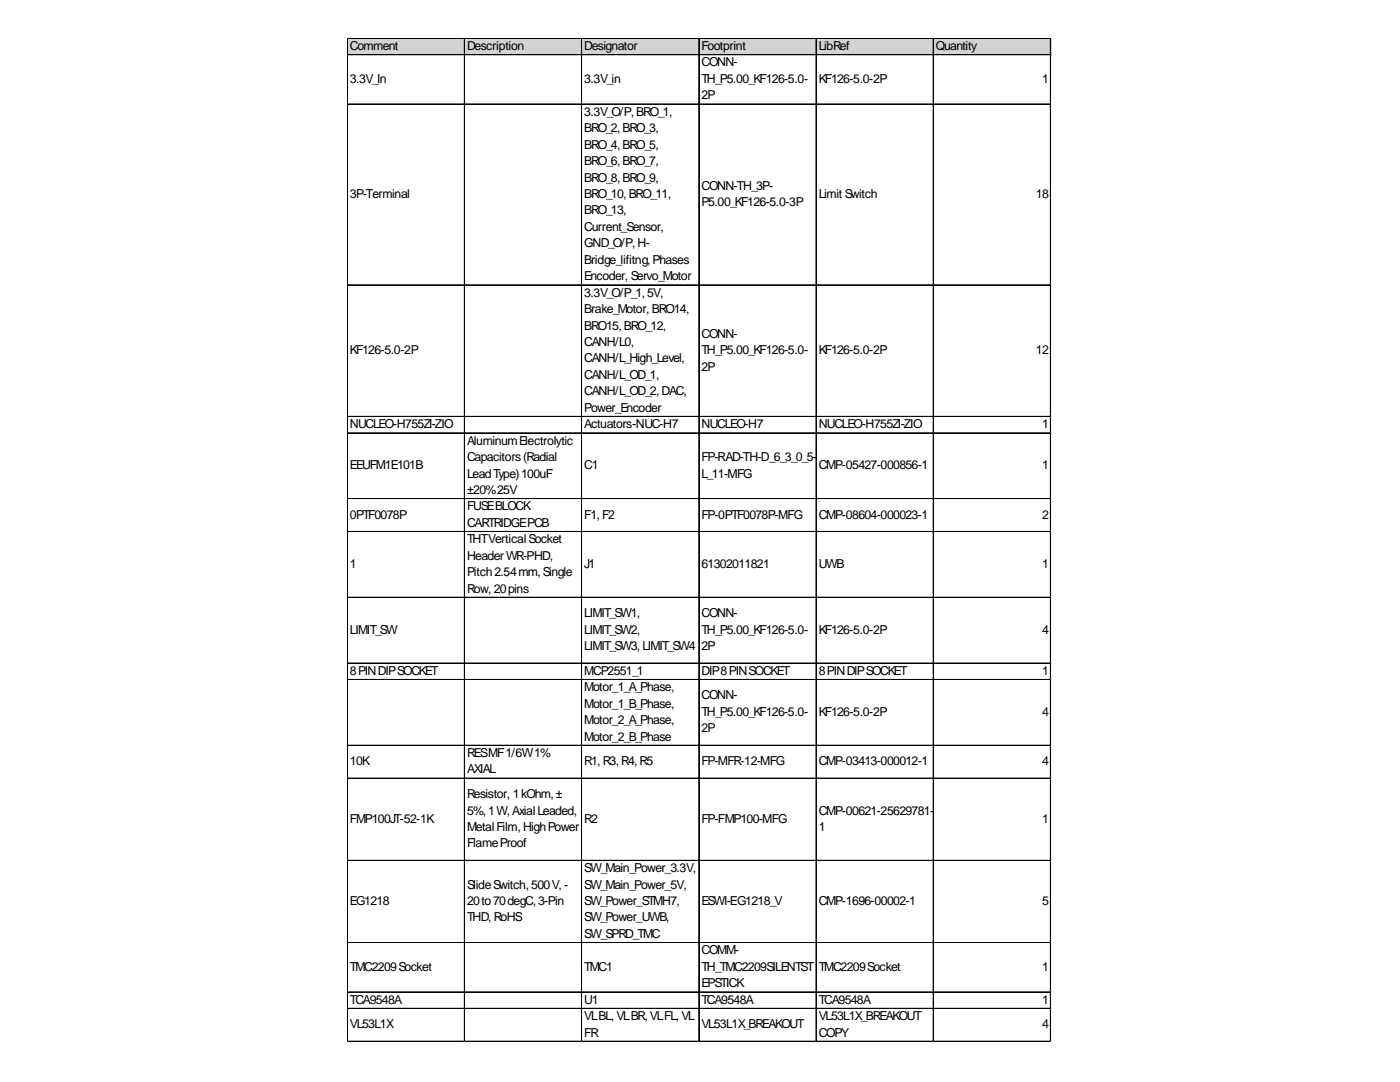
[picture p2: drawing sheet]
<svg xmlns="http://www.w3.org/2000/svg" width="279mm" height="216mm" viewBox="0 0 279 216" stroke-linecap="round" stroke-linejoin="round" font-family="sans-serif">
<defs><g id="words">
<g font-size="2.5">
<text x="69.8" y="10">Comment</text>
<text x="93.2" y="10">Description</text>
<text x="116.6" y="10">Designator</text>
<text x="140" y="10">Footprint</text>
<text x="163.4" y="10">LibRef</text>
<text x="186.8" y="10">Quantity</text>
<text x="69.8" y="16.5">3.3V_In</text>
<text x="116.6" y="16.5">3.3V_in</text>
<text x="140" y="13.3">CONN-</text>
<text x="140" y="16.5">TH_P5.00_KF126-5.0-</text>
<text x="163.4" y="16.5">KF126-5.0-2P</text>
<text x="208" y="16.5">1</text>
<text x="116.6" y="23.1">3.3V_O/P,BRO_1,</text>
<text x="140" y="19.8">2P</text>
<text x="116.6" y="26.4">BRO_2,BRO_3,</text>
<text x="116.6" y="29.7">BRO_4,BRO_5,</text>
<text x="116.6" y="32.9">BRO_6,BRO_7,</text>
<text x="69.8" y="39.5">3P-Terminal</text>
<text x="116.6" y="36.2">BRO_8,BRO_9,</text>
<text x="116.6" y="39.5">BRO_10,BRO_11,</text>
<text x="140" y="37.9">CONN-TH_3P-</text>
<text x="140" y="41.1">P5.00_KF126-5.0-3P</text>
<text x="163.4" y="39.5">Limit Switch</text>
<text x="206.8" y="39.5">18</text>
<text x="116.6" y="42.8">BRO_13,</text>
<text x="116.6" y="46.1">Current_Sensor,</text>
<text x="116.6" y="49.4">GND_O/P,H-</text>
<text x="116.6" y="52.6">Bridge_lifitng,Phases</text>
<text x="116.6" y="55.9">Encoder, Servo_Motor</text>
<text x="116.6" y="59.2">3.3V_O/P_1,5V,</text>
<text x="116.6" y="62.5">Brake_Motor, BRO14,</text>
<text x="116.6" y="65.8">BRO15,BRO_12,</text>
<text x="69.8" y="70.7">KF126-5.0-2P</text>
<text x="116.6" y="69">CANH/L0,</text>
<text x="140" y="67.4">CONN-</text>
<text x="140" y="70.7">TH_P5.00_KF126-5.0-</text>
<text x="163.4" y="70.7">KF126-5.0-2P</text>
<text x="206.8" y="70.7">12</text>
<text x="116.6" y="72.3">CANH/L_High_Level,</text>
<text x="116.6" y="75.6">CANH/L_OD_1,</text>
<text x="140" y="74">2P</text>
<text x="116.6" y="78.9">CANH/L_OD_2,DAC,</text>
<text x="116.6" y="82.2">Power_Encoder</text>
<text x="69.8" y="85.4">NUCLEO-H755ZI-ZIO</text>
<text x="93.2" y="88.7">AluminumElectrolytic</text>
<text x="116.6" y="85.4">Actuators-NUC-H7</text>
<text x="140" y="85.4">NUCLEO-H7</text>
<text x="163.4" y="85.4">NUCLEO-H755ZI-ZIO</text>
<text x="208" y="85.4">1</text>
<text x="69.8" y="93.6">EEUFM1E101B</text>
<text x="93.2" y="92">Capacitors(Radial</text>
<text x="93.2" y="95.3">LeadType)100uF</text>
<text x="116.6" y="93.6">C1</text>
<text x="140" y="92">FP-RAD-TH-D_6_3_0_5-</text>
<text x="140" y="95.3">L_11-MFG</text>
<text x="163.4" y="93.6">CMP-05427-000856-1</text>
<text x="208" y="93.6">1</text>
<text x="93.2" y="98.6">±20%25V</text>
<text x="93.2" y="101.8">FUSEBLOCK</text>
<text x="69.8" y="103.5">0PTF0078P</text>
<text x="93.2" y="105.1">CARTRIDGEPCB</text>
<text x="116.6" y="103.5">F1,F2</text>
<text x="140" y="103.5">FP-0PTF0078P-MFG</text>
<text x="163.4" y="103.5">CMP-08604-000023-1</text>
<text x="208" y="103.5">2</text>
<text x="69.8" y="113.3">1</text>
<text x="93.2" y="108.4">THTVerticalSocket</text>
<text x="93.2" y="111.7">HeaderWR-PHD,</text>
<text x="116.6" y="113.3">J1</text>
<text x="140" y="113.3">61302011821</text>
<text x="163.4" y="113.3">UWB</text>
<text x="208" y="113.3">1</text>
<text x="93.2" y="115">Pitch2.54mm,Single</text>
<text x="93.2" y="118.3">Row,20pins</text>
<text x="116.6" y="123.2">LIMIT_SW1,</text>
<text x="140" y="123.2">CONN-</text>
<text x="69.8" y="126.5">LIMIT_SW</text>
<text x="116.6" y="126.5">LIMIT_SW2,</text>
<text x="116.6" y="129.7">LIMIT_SW3,LIMIT_SW4</text>
<text x="140" y="126.5">TH_P5.00_KF126-5.0-</text>
<text x="140" y="129.7">2P</text>
<text x="163.4" y="126.5">KF126-5.0-2P</text>
<text x="208" y="126.5">4</text>
<text x="69.8" y="134.7">8PINDIPSOCKET</text>
<text x="116.6" y="134.7">MCP2551_1</text>
<text x="116.6" y="137.9">Motor_1_A_Phase,</text>
<text x="140" y="134.7">DIP8PINSOCKET</text>
<text x="163.4" y="134.7">8PINDIPSOCKET</text>
<text x="208" y="134.7">1</text>
<text x="116.6" y="141.2">Motor_1_B_Phase,</text>
<text x="140" y="139.6">CONN-</text>
<text x="140" y="142.9">TH_P5.00_KF126-5.0-</text>
<text x="163.4" y="142.9">KF126-5.0-2P</text>
<text x="208" y="142.9">4</text>
<text x="116.6" y="144.5">Motor_2_A_Phase,</text>
<text x="116.6" y="147.8">Motor_2_B_Phase</text>
<text x="140" y="146.1">2P</text>
<text x="69.8" y="152.7">10K</text>
<text x="93.2" y="151.1">RESMF1/6W1%</text>
<text x="93.2" y="154.3">AXIAL</text>
<text x="116.6" y="152.7">R1,R3,R4,R5</text>
<text x="140" y="152.7">FP-MFR-12-MFG</text>
<text x="163.4" y="152.7">CMP-03413-000012-1</text>
<text x="208" y="152.7">4</text>
<text x="93.2" y="159.3">Resistor, 1kOhm,±</text>
<text x="69.8" y="164.2">FMP100JT-52-1K</text>
<text x="93.2" y="162.5">5%,1W,AxialLeaded,</text>
<text x="93.2" y="165.8">MetalFilm,HighPower</text>
<text x="116.6" y="164.2">R2</text>
<text x="140" y="164.2">FP-FMP100-MFG</text>
<text x="163.4" y="162.5">CMP-00621-25629781-</text>
<text x="163.4" y="165.8">1</text>
<text x="208" y="164.2">1</text>
<text x="93.2" y="169.1">FlameProof</text>
<text x="93.2" y="177.3">SlideSwitch,500V,-</text>
<text x="116.6" y="174">SW_Main_Power_3.3V,</text>
<text x="116.6" y="177.3">SW_Main_Power_5V,</text>
<text x="69.8" y="180.6">EG1218</text>
<text x="93.2" y="180.6">20to70degC,3-Pin</text>
<text x="93.2" y="183.9">THD,RoHS</text>
<text x="116.6" y="180.6">SW_Power_STMH7,</text>
<text x="116.6" y="183.9">SW_Power_UWB,</text>
<text x="140" y="180.6">ESWI-EG1218_V</text>
<text x="163.4" y="180.6">CMP-1696-00002-1</text>
<text x="208" y="180.6">5</text>
<text x="116.6" y="187.2">SW_SPRD_TMC</text>
<text x="140" y="190.4">COMM-</text>
<text x="69.8" y="193.7">TMC2209Socket</text>
<text x="116.6" y="193.7">TMC1</text>
<text x="140" y="193.7">TH_TMC2209SILENTST</text>
<text x="140" y="197">EPSTICK</text>
<text x="163.4" y="193.7">TMC2209Socket</text>
<text x="208" y="193.7">1</text>
<text x="69.8" y="200.3">TCA9548A</text>
<text x="116.6" y="200.3">U1</text>
<text x="116.6" y="203.6">VLBL,VLBR,VLFL,VL</text>
<text x="140" y="200.3">TCA9548A</text>
<text x="163.4" y="200.3">TCA9548A</text>
<text x="163.4" y="203.6">VL53L1X_BREAKOUT</text>
<text x="208" y="200.3">1</text>
<text x="69.8" y="205.2">VL53L1X</text>
<text x="116.6" y="206.8">FR</text>
<text x="140" y="205.2">VL53L1X_BREAKOUT</text>
<text x="163.4" y="206.8">COPY</text>
<text x="208" y="205.2">4</text>
</g>
</g></defs>
<path d="M69.4 7.7h140.4v3.3h-140.4z" fill="#d3d3d3"/>
<g fill="none" stroke="#000" stroke-width=".2">
<path d="M69.3 7.6v200.3M69.4 7.6h140.4M69.4 7.7h140.4M69.4 10.9h140.4M69.4 11h140.4M92.7 7.8v200.1M116.1 7.8v200.1M139.5 7.8v200.1M162.8 7.8v200.1M162.9 7.8v200.1M186.2 7.8v200.1M186.3 7.8v200.1"/>
<path d="M209.6 7.8v200.1M209.7 7.8v200.1M69.4 20.7h140.4M69.4 20.8h140.4M69.4 56.8h140.4M69.4 56.9h140.4M69.4 83.1h140.4M69.4 86.4h140.4M69.4 99.5h140.4M69.4 99.6h140.4M69.4 106h140.4M69.4 106.1h140.4"/>
<path d="M69.4 119.2h140.4M69.4 132.3h140.4M69.4 132.4h140.4M69.4 135.6h140.4M69.4 148.7h140.4M69.4 148.8h140.4M69.4 155.3h140.4M69.4 171.7h140.4M69.4 188.1h140.4M69.4 197.9h140.4M69.4 198h140.4M69.4 201.2h140.4"/>
<path d="M69.4 201.3h140.4M69.4 207.8h140.4"/>
</g>
<path d="M69.3 207.9h.1" fill="none" stroke="#e0e0e0" stroke-width=".2"/>
<path d="M69.3 207.9h.1z" fill="#e0e0e0"/>
<path d="M92.7 207.9h.1" fill="none" stroke="#e0e0e0" stroke-width=".2"/>
<path d="M92.7 207.9h.1z" fill="#e0e0e0"/>
<path d="M116.1 207.9h.1" fill="none" stroke="#e0e0e0" stroke-width=".2"/>
<path d="M116.1 207.9h.1z" fill="#e0e0e0"/>
<path d="M139.5 207.9h.1" fill="none" stroke="#e0e0e0" stroke-width=".2"/>
<path d="M139.5 207.9h.1z" fill="#e0e0e0"/>
<path d="M162.8 207.9h.1" fill="none" stroke="#e0e0e0" stroke-width=".2"/>
<path d="M162.8 207.9h.2z" fill="#e0e0e0"/>
<path d="M186.2 207.9h.1" fill="none" stroke="#e0e0e0" stroke-width=".2"/>
<path d="M186.2 207.9h.2z" fill="#e0e0e0"/>
<path d="M209.6 207.9h.1" fill="none" stroke="#e0e0e0" stroke-width=".2"/>
<path d="M209.6 207.9h.2z" fill="#e0e0e0"/>
<path d="M209.8 20.7h.1" fill="none" stroke="#e0e0e0" stroke-width=".2"/>
<path d="M209.8 20.7v.2z" fill="#e0e0e0"/>
<path d="M209.8 56.8h.1" fill="none" stroke="#e0e0e0" stroke-width=".2"/>
<path d="M209.8 56.8v.2z" fill="#e0e0e0"/>
<path d="M209.8 83.1h.1" fill="none" stroke="#e0e0e0" stroke-width=".2"/>
<path d="M209.8 83.1v.1z" fill="#e0e0e0"/>
<path d="M209.8 86.4h.1" fill="none" stroke="#e0e0e0" stroke-width=".2"/>
<path d="M209.8 86.4v.1z" fill="#e0e0e0"/>
<path d="M209.8 99.5h.1" fill="none" stroke="#e0e0e0" stroke-width=".2"/>
<path d="M209.8 99.5v.1z" fill="#e0e0e0"/>
<path d="M209.8 106h.1" fill="none" stroke="#e0e0e0" stroke-width=".2"/>
<path d="M209.8 106v.2z" fill="#e0e0e0"/>
<path d="M209.8 119.2h.1" fill="none" stroke="#e0e0e0" stroke-width=".2"/>
<path d="M209.8 119.2v.1z" fill="#e0e0e0"/>
<path d="M209.8 132.3h.1" fill="none" stroke="#e0e0e0" stroke-width=".2"/>
<path d="M209.8 132.3v.1z" fill="#e0e0e0"/>
<path d="M209.8 135.6h.1" fill="none" stroke="#e0e0e0" stroke-width=".2"/>
<path d="M209.8 135.6v.1z" fill="#e0e0e0"/>
<path d="M209.8 148.7h.1" fill="none" stroke="#e0e0e0" stroke-width=".2"/>
<path d="M209.8 148.7v.1z" fill="#e0e0e0"/>
<path d="M209.8 155.3h.1" fill="none" stroke="#e0e0e0" stroke-width=".2"/>
<path d="M209.8 155.3v.1z" fill="#e0e0e0"/>
<path d="M209.8 171.7h.1" fill="none" stroke="#e0e0e0" stroke-width=".2"/>
<path d="M209.8 171.7v.1z" fill="#e0e0e0"/>
<path d="M209.8 188.1h.1" fill="none" stroke="#e0e0e0" stroke-width=".2"/>
<path d="M209.8 188.1v.1z" fill="#e0e0e0"/>
<path d="M209.8 197.9h.1" fill="none" stroke="#e0e0e0" stroke-width=".2"/>
<path d="M209.8 197.9v.1z" fill="#e0e0e0"/>
<path d="M209.8 201.2h.1" fill="none" stroke="#e0e0e0" stroke-width=".2"/>
<path d="M209.8 201.2v.1z" fill="#e0e0e0"/>
<path d="M209.8 207.8h.1" fill="none" stroke="#e0e0e0" stroke-width=".2"/>
<path d="M209.8 207.8v.1z" fill="#e0e0e0"/>
<use href="#words"/>
</svg>
